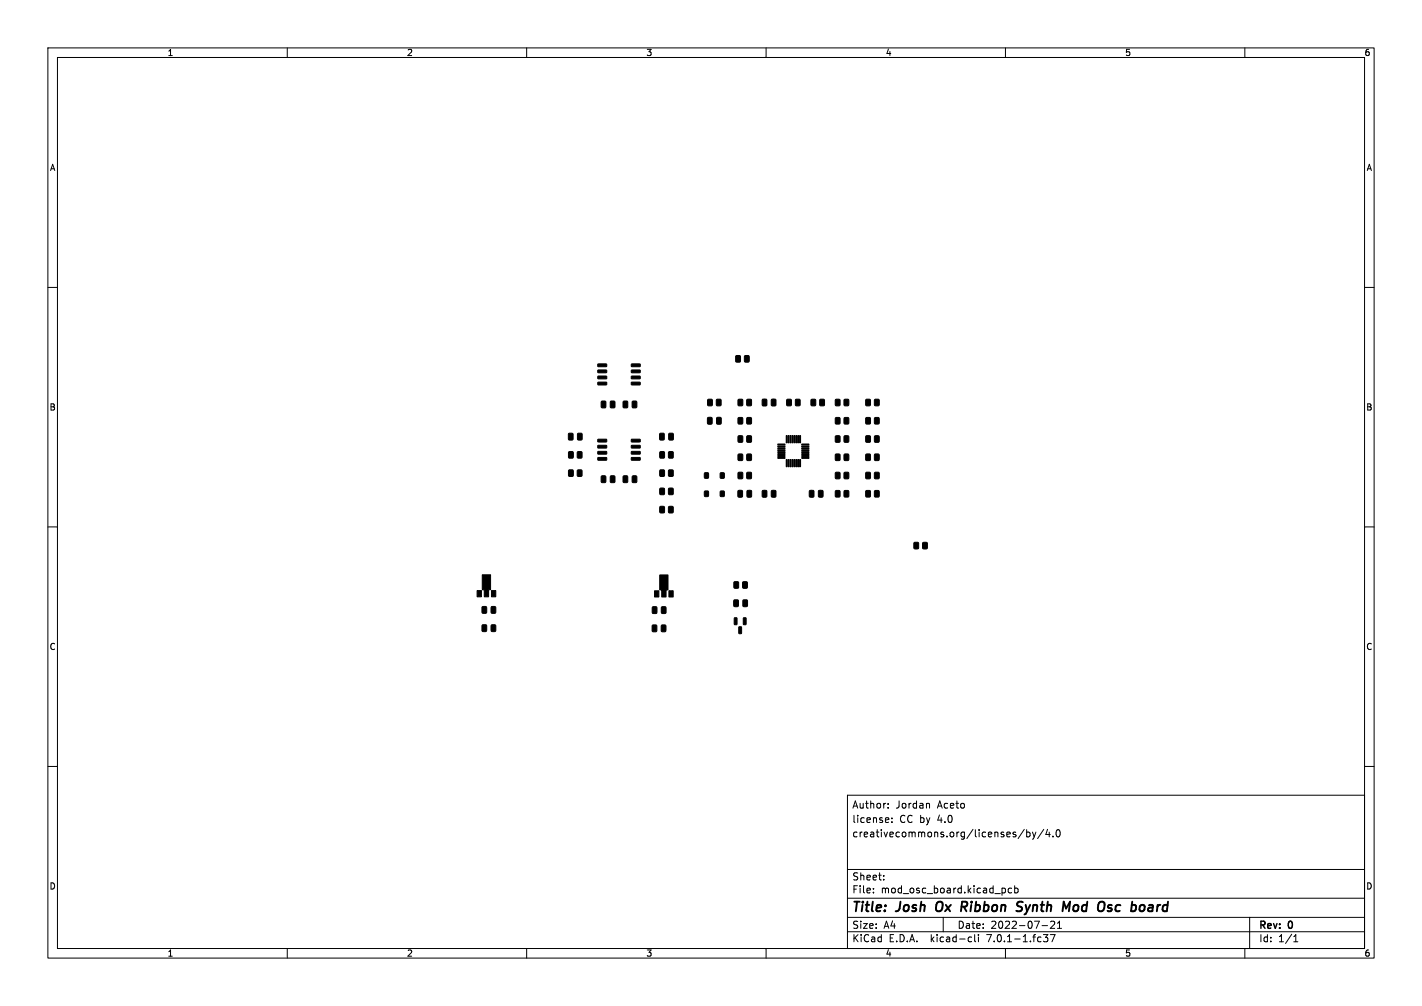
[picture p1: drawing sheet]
<svg xmlns="http://www.w3.org/2000/svg" width="297mm" height="210mm" viewBox="0 0 297 210" stroke-linecap="round" stroke-linejoin="round" font-family="sans-serif">
<defs><g id="words">
<g font-size="2.8">
<text x="178" y="190.8">Title:</text>
<text x="187.4" y="190.8">Josh</text>
<text x="196.2" y="190.8">Ox Ribbon</text>
<text x="214.3" y="190.8">Synth</text>
<text x="224.5" y="190.8">Mod</text>
<text x="232.4" y="190.8">Osc</text>
<text x="240" y="190.8">board</text>
</g>
<g font-size="2.1">
<text x="178" y="171.9">license:</text>
<text x="178" y="168.9">Author:</text>
<text x="187.1" y="168.9">Jordan</text>
<text x="187.9" y="171.9">CC by</text>
<text x="195.8" y="168.9">Aceto</text>
<text x="195.8" y="171.9">4.0</text>
<text x="178" y="174.9">creativecommons.org/licenses/by/4.0</text>
<text x="178" y="183.9">Sheet:</text>
<text x="178" y="186.6">File:</text>
<text x="184" y="186.6">mod_osc_board.kicad_pcb</text>
<text x="178" y="196.8">KiCad</text>
<text x="178" y="194">Size:</text>
<text x="184.6" y="194">A4</text>
<text x="185.6" y="196.8">E.D.A.</text>
<text x="194.4" y="196.8">kicad-cli</text>
<text x="200" y="194">Date:</text>
<text x="206.2" y="196.8">7.0.1-1.fc37</text>
<text x="206.9" y="194">2022-07-21</text>
<text x="263" y="194.2">Rev:</text>
<text x="263" y="196.8">Id:</text>
<text x="267" y="196.8">1/1</text>
<text x="269.2" y="194.2">0</text>
</g>
<g font-size="1.8">
<text x="35" y="11.8">1</text>
<text x="85" y="11.8">2</text>
<text x="135" y="11.8">3</text>
<text x="185" y="11.8">4</text>
<text x="235" y="11.8">5</text>
<text x="285" y="11.8">6</text>
<text x="10.4" y="35.8">A</text>
<text x="285.4" y="35.8">A</text>
<text x="10.3" y="85.8">B</text>
<text x="285.3" y="85.8">B</text>
<text x="10.3" y="135.8">C</text>
<text x="285.3" y="135.8">C</text>
<text x="10.3" y="185.8">D</text>
<text x="285.3" y="185.8">D</text>
<text x="35" y="199.8">1</text>
<text x="85" y="199.8">2</text>
<text x="135" y="199.8">3</text>
<text x="185" y="199.8">4</text>
<text x="235" y="199.8">5</text>
<text x="285" y="199.8">6</text>
</g>
</g></defs>
<g fill="none" stroke="#000" stroke-width=".21">
<path d="M10 10h277v190h-277zM12 12h273v186h-273zM60 10v2M110 10v2M160 10v2M210 10v2M260 10v2M10 60h2M285 60h2M10 110h2M285 110h2M10 160h2"/>
<path d="M285 160h2M177 166h108v32h-108zM185.5 168.6v.1M185.5 167.8v.1M185.6 170.8v.3l-.7 .1M186.3 171.6v.1M186.3 170.8v.1M193.9 167.7l.2 .2v.8M213.9 173.1l-1.3 2M214.4 173.2v1.5M214.4 173.8l.5-.1 .2 .3-.1 .6h-.6M215.6 173.7l.4 1"/>
<path d="M216 174.7l-.4 .5M216.4 173.7l-.4 1M218 173.1l-1.3 2M218.8 173.1l-.4 1.1h1M219.1 173.7v1M219.9 174.6v.1M220.8 173.3l.1-.1a.8 .8 0 0 1 .6 .8 .8 .8 0 0 1-.6 .7 1 1 0 0 1-.1-1.4zM60 198v2M110 198v2M160 198v2M177 194.5h108M177 191.5h108"/>
<path d="M177 187.5h108M177 181.5h108M182.4 186.3v.1M182.4 185.5v.1M184.6 183.6v.1M184.6 182.8v.1M197 191.5v3M202.5 195.6l.4 .1M202.9 196.5l-.4 .1M203.6 195.1v1.3l.2 .2M204.4 195.1v.1M204.4 195.6v1"/>
<path d="M209.4 185.4l.5 .1 .1 .2-.1 .6-.5 .1M210 198v2M211.3 185.5l-.4-.1-.3 .3 .1 .6h.6M211.9 185.5l.5-.1 .2 .3-.1 .6h-.6M211.9 184.9v1.5M217.6 193.2h1.2M217.9 195.1h1l-.5 .6 .4 .1v.7l-.2 .1-.7-.1M219.4 195.1h1l-.7 1.5M219.5 192.4h-.1M220.1 192.4l.2 .2-.1 .3-.8 .9h.9M220.9 193.8h.8M220.9 192.7l.4-.4v1.5"/>
<path d="M260 198v2M261 191.5v6.5M270.2 196.6h.9M270.2 195.5l.4-.4v1.5"/>
</g>
<path d="M195.6 188.9l-.1 .7 .2 .5M212.6 189.1l.7 .3 .2 .3-.3 .4-.7 .1M213.6 188.3a.85 .85 0 0 0-1 .1M222.7 189.7l.8-1.5-.2 2M231.3 190.1l.6 .1M232 188.9l-.5 .1-.1 .3 .1 .2 .5 .1M238.8 188.9l.3 .4-.1 .6-.2 .2" fill="none" stroke="#000" stroke-width=".4"/>
<g fill="#000" stroke="#000" stroke-width=".21">
<path d="M124.9 78.5h1.7l.1 .5-1.8 .1zM124.9 77.3l1.7-.1 .1 .5-1.8 .1zM124.9 76h1.7l.1 .5h-1.8zM131.9 76h1.7l.1 .5h-1.8zM131.9 77.3l1.7-.1 .1 .5-1.8 .1zM131.9 78.5h1.7l.1 .5-1.8 .1zM153.7 74.3l.7-.1 .2 .2 .1 1-.2 .2h-.6l-.2-.1zM155.5 74.3l.7-.1 .3 .2v1l-.2 .2h-.6l-.2-.1zM118.8 98.1h.7l.2 .1 .1 1-.2 .2-.6 .1-.3-.2zM118.8 90.5l.7-.1 .2 .2v1l-.2 .3h-.5l-.3-.2zM118.8 94.3h.7l.2 .1 .1 1-.2 .2-.6 .1-.3-.2zM120.6 98.1h.7l.3 .1v1l-.2 .2-.6 .1-.2-.2z"/>
<path d="M120.6 94.3h.7l.3 .1v1l-.2 .2-.6 .1-.2-.2zM120.7 90.5l.7-.1 .2 .2v1l-.2 .3h-.5l-.3-.2zM125.6 83.8l.7-.1 .2 .2v1l-.1 .2-.6 .1-.2-.2zM124.9 95.5h1.7l.1 .5-1.8 .1zM124.9 94.3l1.7-.1 .1 .5-1.8 .1zM124.9 93h1.7l.1 .5h-1.8zM124.9 91.7h1.7l.1 .5-1.8 .1zM124.9 79.8h1.7l.1 .5-1.8 .1zM127.5 83.8l.7-.1 .2 .2 .1 1-.2 .2-.6 .1-.2-.2zM130.2 83.8l.7-.1 .2 .2v1l-.1 .2-.6 .1-.3-.2zM132.1 83.8l.7-.1 .2 .2v1l-.1 .2-.6 .1-.3-.2zM131.9 91.7h1.7l.1 .5-1.8 .1z"/>
<path d="M131.9 93h1.7l.1 .5h-1.8zM131.9 94.3l1.7-.1 .1 .5-1.8 .1zM131.9 95.5h1.7l.1 .5-1.8 .1zM131.9 79.8h1.7l.1 .5-1.8 .1zM137.8 90.5l.7-.1 .2 .2 .1 1-.2 .3h-.6l-.2-.2zM137.9 94.3h.7l.2 .1v1l-.2 .2-.6 .1-.2-.2zM137.9 98.1h.7l.2 .1v1l-.2 .2-.6 .1-.2-.2zM139.7 94.3h.7l.2 .1v1l-.1 .2-.6 .1-.3-.2zM139.7 90.5l.7-.1 .2 .2 .1 1-.2 .3h-.6l-.2-.2zM139.7 98.1h.7l.2 .1v1l-.1 .2-.6 .1-.3-.2zM147.2 98.7h.7v1.1h-.7zM147.8 87.2l.7-.1 .2 .2v1l-.1 .2-.6 .1-.2-.2z"/>
<path d="M147.8 83.4l.7-.1 .3 .2v1l-.2 .2h-.6l-.2-.1zM149.7 83.4l.7-.1 .2 .2v1l-.1 .2h-.7l-.2-.1zM149.7 87.2l.7-.1 .2 .2v1l-.1 .2-.6 .1-.2-.2zM150.5 98.7h.7v1.1h-.7zM154.2 87.2l.7-.1 .2 .2v1l-.1 .2h-.6l-.3-.1zM154.2 94.8h.7l.2 .1v1l-.1 .2-.6 .1-.3-.2zM154.2 91l.7-.1 .2 .2v1l-.1 .2h-.6l-.3-.1zM154.2 83.4l.7-.1 .2 .2v1l-.1 .2h-.6l-.3-.1zM154.2 98.6h.7l.2 .1v1l-.1 .2-.6 .1-.3-.2zM156 87.2l.7-.1 .3 .2v1l-.2 .2h-.6l-.2-.1zM156 94.8h.7l.3 .1v1l-.2 .2-.6 .1-.2-.2zM156 91l.7-.1 .3 .2v1l-.2 .2h-.6l-.2-.1z"/>
<path d="M156 83.4l.7-.1 .3 .2v1l-.2 .2h-.6l-.2-.1zM156 98.6h.7l.3 .1v1l-.2 .2-.6 .1-.2-.2zM159.3 83.4l.6-.1 .3 .2v1l-.2 .2-.6 .1-.2-.2zM161.2 83.4l.6-.1 .3 .2v1l-.2 .2-.6 .1-.2-.2zM162.5 95.5h1.5v.2h-1.5zM162.5 95.1h1.5v.2h-1.5zM162.5 94.7h1.5v.2h-1.5zM162.5 94.3h1.5v.2h-1.5zM162.5 93.9h1.5v.2h-1.5zM162.5 93.5h1.5v.2h-1.5zM162.5 93.1h1.5v.2h-1.5zM162.5 92.7h1.5v.2h-1.5z"/>
<path d="M164.2 90.9h.2v1.5h-.2zM164.2 95.9h.2v1.5h-.2zM164.6 90.9h.2v1.5h-.2zM164.6 95.9h.2v1.5h-.2zM165 90.9h.2v1.5h-.2zM165 95.9h.2v1.5h-.2zM164.4 83.4l.7-.1 .2 .2v1l-.1 .2h-.7l-.2-.1zM165.4 90.9h.2v1.5h-.2zM165.4 95.9h.2v1.5h-.2zM165.8 90.9h.2v1.5h-.2zM165.8 95.9h.2v1.5h-.2zM166.2 90.9h.2v1.5h-.2z"/>
<path d="M166.2 95.9h.2v1.5h-.2zM166.6 90.9h.2v1.5h-.2zM166.6 95.9h.2v1.5h-.2zM167 90.9h.2v1.5h-.2zM166.2 83.4l.7-.1 .2 .2v1l-.1 .2h-.6l-.3-.1zM167 95.9h.2v1.5h-.2zM167.5 92.7h1.5v.2h-1.5zM167.5 93.1h1.5v.2h-1.5zM167.5 93.5h1.5v.2h-1.5zM167.5 93.9h1.5v.2h-1.5zM167.5 94.3h1.5v.2h-1.5zM167.5 94.7h1.5v.2h-1.5z"/>
<path d="M167.5 95.1h1.5v.2h-1.5zM167.5 95.5h1.5v.2h-1.5zM169.4 83.4l.7-.1 .3 .2v1l-.2 .2h-.6l-.2-.1zM171.3 83.4l.7-.1 .2 .2v1l-.1 .2h-.7l-.2-.1zM174.5 94.8h.7l.3 .1v1l-.2 .2-.6 .1-.2-.2zM174.5 83.4l.7-.1 .3 .2v1l-.2 .2h-.6l-.2-.1zM174.5 87.2l.7-.1 .3 .2v1l-.2 .2h-.6l-.2-.1zM174.5 98.6h.7l.3 .1v1l-.2 .2-.6 .1-.2-.2zM174.5 91l.7-.1 .3 .2v1l-.2 .2h-.6l-.2-.1zM176.3 94.8h.7l.3 .1v1l-.2 .2-.6 .1-.2-.2zM176.3 83.4l.7-.1 .3 .2v1l-.2 .2h-.6l-.2-.1zM176.3 87.2l.7-.1 .3 .2v1l-.2 .2h-.6l-.2-.1z"/>
<path d="M176.3 98.6h.7l.3 .1v1l-.2 .2-.6 .1-.2-.2zM176.3 91l.7-.1 .3 .2v1l-.2 .2h-.6l-.2-.1zM180.9 87.2l.7-.1 .2 .2v1l-.1 .2h-.7l-.2-.1zM180.9 94.8h.7l.2 .1v1l-.1 .2-.7 .1-.2-.2zM180.9 98.6h.7l.2 .1v1l-.1 .2-.7 .1-.2-.2zM180.9 91l.7-.1 .2 .2v1l-.1 .2h-.7l-.2-.1zM180.9 83.4l.7-.1 .2 .2v1l-.1 .2h-.7l-.2-.1zM182.7 87.2l.7-.1 .2 .2v1l-.1 .2h-.6l-.3-.1zM182.7 94.8h.7l.2 .1v1l-.1 .2-.6 .1-.3-.2zM182.7 98.6h.7l.2 .1v1l-.1 .2-.6 .1-.3-.2zM182.7 91l.7-.1 .2 .2v1l-.1 .2h-.6l-.3-.1zM182.7 83.4l.7-.1 .2 .2v1l-.1 .2h-.6l-.3-.1z"/>
<path d="M100.7 120h1.8v3.1h-.4v1.5h-1v-1.5h-.4zM125.6 99.4l.7-.1 .2 .2v1l-.1 .2-.6 .1-.2-.2zM127.5 99.4l.7-.1 .2 .2 .1 1-.2 .2-.6 .1-.2-.2zM130.2 99.4l.7-.1 .2 .2v1l-.1 .2-.6 .1-.3-.2zM132.1 99.4l.7-.1 .2 .2v1l-.1 .2-.6 .1-.3-.2zM137.9 105.8l.7-.1 .2 .1v1l-.2 .3h-.6l-.2-.2zM137.9 102l.7-.1 .2 .1v1l-.2 .3h-.6l-.2-.2zM139.7 105.8l.7-.1 .2 .1v1l-.1 .3h-.6l-.3-.2zM139.7 102l.7-.1 .2 .1v1l-.1 .3h-.6l-.3-.2zM147.2 102.5h.7v1.1h-.7zM150.5 102.5h.7v1.1h-.7zM154.2 102.4h.6l.3 .1v1.1l-.2 .2h-.6l-.2-.2z"/>
<path d="M156.1 102.4h.6l.3 .1v1.1l-.2 .2h-.6l-.2-.2zM159.3 102.4h.6l.3 .1v1.1l-.2 .2h-.6l-.2-.2zM161.2 102.4h.6l.3 .1v1.1l-.2 .2h-.6l-.2-.2zM169.1 102.4h.7l.2 .1v1.1l-.1 .2h-.6l-.3-.2zM171 102.4h.7l.2 .1v1.1l-.1 .2h-.6l-.3-.2zM174.5 102.5l.7-.1 .3 .1v1l-.2 .3h-.6l-.2-.2zM176.3 102.5l.7-.1 .3 .1v1l-.2 .3h-.6l-.2-.2zM180.9 102.5l.7-.1 .2 .1v1l-.1 .3h-.7l-.2-.2zM182.7 102.5l.7-.1 .2 .1v1l-.1 .3h-.6l-.3-.2zM190.9 113.3l.7-.1 .3 .2v.9l-.2 .3h-.6l-.2-.2zM192.8 113.3l.7-.1 .2 .2v.9l-.2 .3h-.6l-.2-.2zM99.7 123.3h.8v1.3h-.8z"/>
<path d="M100.7 126.7l.7-.1 .2 .2 .1 1-.2 .2h-.6l-.2-.1zM100.7 130.5l.7-.1 .2 .2 .1 1-.2 .2-.6 .1-.2-.2zM102.7 123.3h.8v1.3h-.8zM102.6 126.7l.7-.1 .2 .2 .1 1-.2 .2h-.6l-.2-.1zM102.6 130.5l.7-.1 .2 .2 .1 1-.2 .2-.6 .1-.2-.2zM136.3 126.7l.7-.1 .2 .2v1l-.1 .3h-.6l-.3-.2zM136.3 130.5l.6-.1 .3 .2v1l-.2 .3h-.6l-.2-.2zM136.7 123.3h.9v1.3h-.9zM138.2 126.7l.7-.1 .2 .2v1l-.1 .3h-.6l-.3-.2zM138.2 130.5l.6-.1 .3 .2v1l-.2 .3h-.6l-.2-.2zM137.8 120h1.7v3.2h-.4v1.4h-.9v-1.4h-.4zM139.7 123.3h.9v1.3h-.9z"/>
<path d="M153.3 125.3l.7-.1 .2 .2v1l-.1 .2-.6 .1-.2-.2zM153.3 121.5l.7-.1 .3 .2v1l-.2 .2h-.6l-.2-.1zM153.4 129h.5v1.4l-.5-.1zM154.3 130.9h.6l-.1 1.4-.5-.1zM155.2 121.5l.7-.1 .2 .2v1l-.1 .2h-.7l-.2-.1zM155.2 125.3l.7-.1 .2 .2v1l-.1 .2-.6 .1-.2-.2zM155.3 129h.5v1.4l-.5-.1z"/>
</g>
<use href="#words"/>
</svg>
